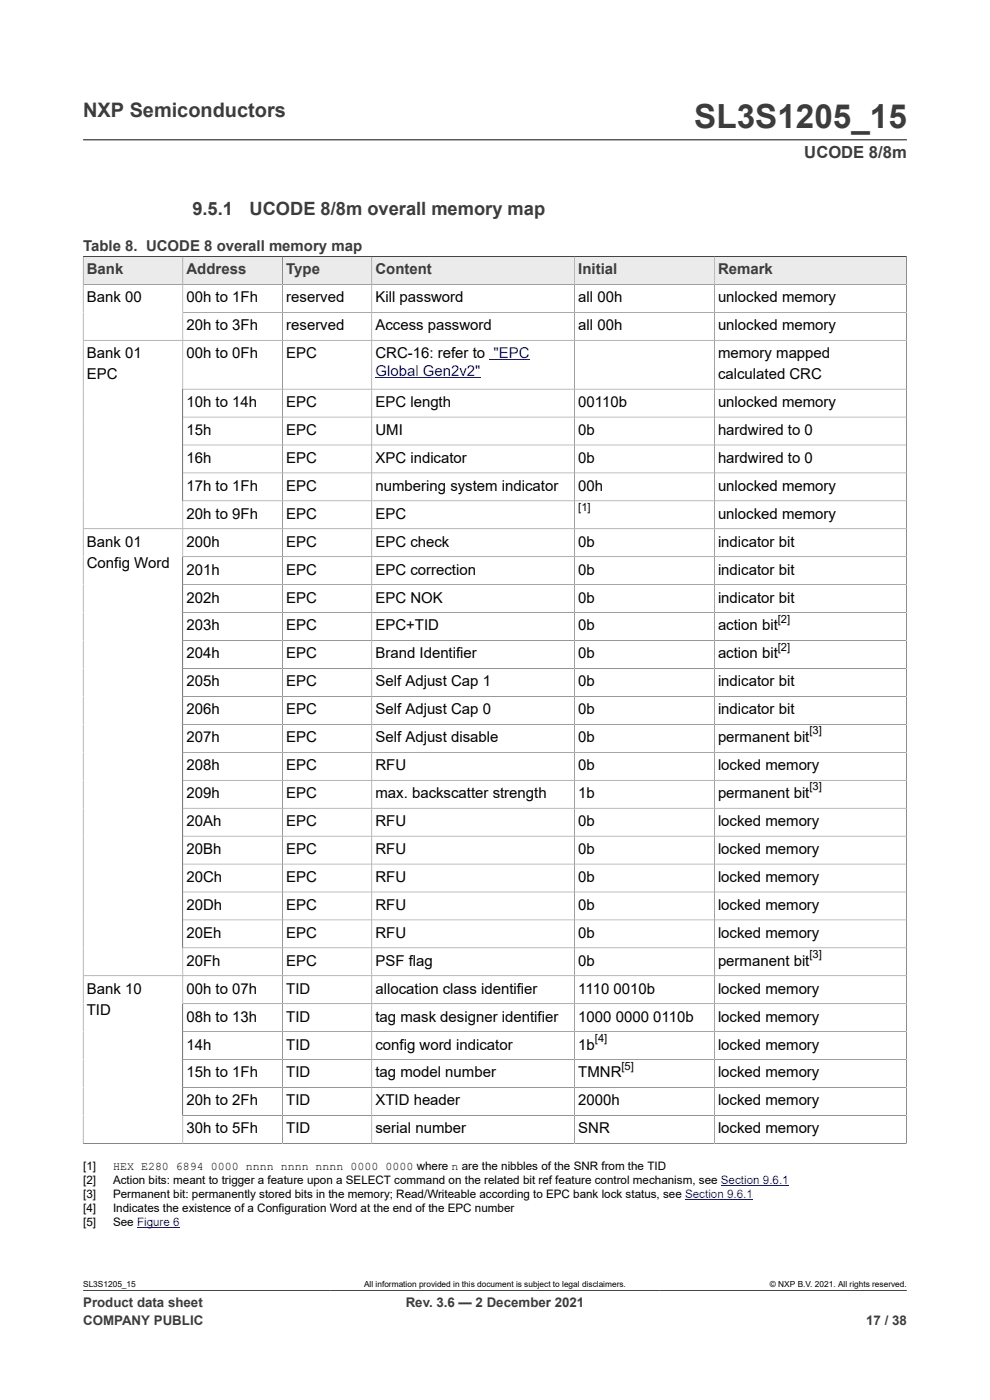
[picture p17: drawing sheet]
<svg xmlns="http://www.w3.org/2000/svg" width="210mm" height="297mm" viewBox="0 0 210 297" stroke-linecap="round" stroke-linejoin="round" font-family="sans-serif">
<defs><g id="words">
<text font-size="7.1" fill="#3c3c3c" x="147.3" y="27.2">SL3S1205_15</text>
<text font-size="4.2" fill="#3c3c3c" x="17.6" y="24.8">NXP Semiconductors</text>
<g font-size="3.9" fill="#3c3c3c">
<text x="40.8" y="45.7">9.5.1</text>
<text x="52.9" y="45.7">UCODE 8/8m overall memory map</text>
</g>
<text font-size="3.5" fill="#3c3c3c" x="170.6" y="33.5">UCODE 8/8m</text>
<g font-size="3.2" fill="#3c3c3c">
<text x="17.6" y="53.2">Table 8. UCODE 8 overall memory map</text>
<text x="18.4" y="58.2">Bank</text>
<text x="39.6" y="58.2">Address</text>
<text x="60.7" y="58.2">Type</text>
<text x="79.6" y="58.2">Content</text>
<text x="122.7" y="58.2">Initial</text>
<text x="152.3" y="58.2">Remark</text>
</g>
<g font-size="3.2">
<text x="18.4" y="64.1">Bank 00</text>
<text x="39.6" y="64.1">00h to 1Fh</text>
<text x="60.7" y="64.1">reserved</text>
<text x="79.6" y="64.1">Kill password</text>
<text x="122.7" y="64.1">all 00h</text>
<text x="152.3" y="64.1">unlocked memory</text>
<text x="39.6" y="70">20h to 3Fh</text>
<text x="60.7" y="70">reserved</text>
<text x="79.6" y="70">Access password</text>
<text x="122.7" y="70">all 00h</text>
<text x="152.3" y="70">unlocked memory</text>
<text x="18.4" y="76">Bank 01</text>
<text x="39.6" y="76">00h to 0Fh</text>
<text x="60.7" y="76">EPC</text>
<text x="79.6" y="76">CRC-16: refer to &quot;EPC</text>
<text x="152.3" y="76">memory mapped</text>
<text x="18.4" y="80.4">EPC</text>
<text x="152.3" y="80.4">calculated CRC</text>
<text x="39.6" y="86.3">10h to 14h</text>
<text x="60.7" y="86.3">EPC</text>
<text x="79.6" y="86.3">EPC length</text>
<text x="122.7" y="86.3">00110b</text>
<text x="152.3" y="86.3">unlocked memory</text>
<text x="39.6" y="92.3">15h</text>
<text x="60.7" y="92.3">EPC</text>
<text x="79.6" y="92.3">UMI</text>
<text x="122.7" y="92.3">0b</text>
<text x="152.3" y="92.3">hardwired to 0</text>
<text x="39.6" y="98.2">16h</text>
<text x="60.7" y="98.2">EPC</text>
<text x="79.6" y="98.2">XPC indicator</text>
<text x="122.7" y="98.2">0b</text>
<text x="152.3" y="98.2">hardwired to 0</text>
<text x="39.6" y="104.1">17h to 1Fh</text>
<text x="60.7" y="104.1">EPC</text>
<text x="79.6" y="104.1">numbering system indicator</text>
<text x="122.7" y="104.1">00h</text>
<text x="152.3" y="104.1">unlocked memory</text>
<text x="39.6" y="110">20h to 9Fh</text>
<text x="60.7" y="110">EPC</text>
<text x="79.6" y="110">EPC</text>
<text x="152.3" y="110">unlocked memory</text>
<text x="18.4" y="116">Bank 01</text>
<text x="39.6" y="116">200h</text>
<text x="60.7" y="116">EPC</text>
<text x="79.6" y="116">EPC check</text>
<text x="122.7" y="116">0b</text>
<text x="152.3" y="116">indicator bit</text>
<text x="18.4" y="120.4">Config Word</text>
<text x="39.6" y="121.9">201h</text>
<text x="60.7" y="121.9">EPC</text>
<text x="79.6" y="121.9">EPC correction</text>
<text x="122.7" y="121.9">0b</text>
<text x="152.3" y="121.9">indicator bit</text>
<text x="39.6" y="127.8">202h</text>
<text x="60.7" y="127.8">EPC</text>
<text x="79.6" y="127.8">EPC NOK</text>
<text x="122.7" y="127.8">0b</text>
<text x="152.3" y="127.8">indicator bit</text>
<text x="39.6" y="133.7">203h</text>
<text x="60.7" y="133.7">EPC</text>
<text x="79.6" y="133.7">EPC+TID</text>
<text x="122.7" y="133.7">0b</text>
<text x="152.3" y="133.7">action bit</text>
<text x="39.6" y="139.7">204h</text>
<text x="60.7" y="139.7">EPC</text>
<text x="79.6" y="139.7">Brand Identifier</text>
<text x="122.7" y="139.7">0b</text>
<text x="152.3" y="139.7">action bit</text>
<text x="39.6" y="145.6">205h</text>
<text x="60.7" y="145.6">EPC</text>
<text x="79.6" y="145.6">Self Adjust Cap 1</text>
<text x="122.7" y="145.6">0b</text>
<text x="152.3" y="145.6">indicator bit</text>
<text x="39.6" y="151.5">206h</text>
<text x="60.7" y="151.5">EPC</text>
<text x="79.6" y="151.5">Self Adjust Cap 0</text>
<text x="122.7" y="151.5">0b</text>
<text x="152.3" y="151.5">indicator bit</text>
<text x="39.6" y="157.5">207h</text>
<text x="60.7" y="157.5">EPC</text>
<text x="79.6" y="157.5">Self Adjust disable</text>
<text x="122.7" y="157.5">0b</text>
<text x="152.3" y="157.5">permanent bit</text>
<text x="39.6" y="163.4">208h</text>
<text x="60.7" y="163.4">EPC</text>
<text x="79.6" y="163.4">RFU</text>
<text x="122.7" y="163.4">0b</text>
<text x="152.3" y="163.4">locked memory</text>
<text x="39.6" y="169.3">209h</text>
<text x="60.7" y="169.3">EPC</text>
<text x="79.6" y="169.3">max. backscatter strength</text>
<text x="122.7" y="169.3">1b</text>
<text x="152.3" y="169.3">permanent bit</text>
<text x="39.6" y="175.2">20Ah</text>
<text x="60.7" y="175.2">EPC</text>
<text x="79.6" y="175.2">RFU</text>
<text x="122.7" y="175.2">0b</text>
<text x="152.3" y="175.2">locked memory</text>
<text x="39.6" y="181.2">20Bh</text>
<text x="60.7" y="181.2">EPC</text>
<text x="79.6" y="181.2">RFU</text>
<text x="122.7" y="181.2">0b</text>
<text x="152.3" y="181.2">locked memory</text>
<text x="39.6" y="187.1">20Ch</text>
<text x="60.7" y="187.1">EPC</text>
<text x="79.6" y="187.1">RFU</text>
<text x="122.7" y="187.1">0b</text>
<text x="152.3" y="187.1">locked memory</text>
<text x="39.6" y="193">20Dh</text>
<text x="60.7" y="193">EPC</text>
<text x="79.6" y="193">RFU</text>
<text x="122.7" y="193">0b</text>
<text x="152.3" y="193">locked memory</text>
<text x="39.6" y="198.9">20Eh</text>
<text x="60.7" y="198.9">EPC</text>
<text x="79.6" y="198.9">RFU</text>
<text x="122.7" y="198.9">0b</text>
<text x="152.3" y="198.9">locked memory</text>
<text x="39.6" y="204.9">20Fh</text>
<text x="60.7" y="204.9">EPC</text>
<text x="79.6" y="204.9">PSF flag</text>
<text x="122.7" y="204.9">0b</text>
<text x="152.3" y="204.9">permanent bit</text>
<text x="18.4" y="210.8">Bank 10</text>
<text x="18.4" y="215.2">TID</text>
<text x="39.6" y="210.8">00h to 07h</text>
<text x="60.7" y="210.8">TID</text>
<text x="79.6" y="210.8">allocation class identifier</text>
<text x="122.7" y="210.8">1110</text>
<text x="130.1" y="210.8">0010b</text>
<text x="152.3" y="210.8">locked memory</text>
<text x="39.6" y="216.7">08h to 13h</text>
<text x="60.7" y="216.7">TID</text>
<text x="79.6" y="216.7">tag mask designer identifier</text>
<text x="122.7" y="216.7">1000</text>
<text x="130.6" y="216.7">0000</text>
<text x="138.5" y="216.7">0110b</text>
<text x="152.3" y="216.7">locked memory</text>
<text x="39.6" y="222.6">14h</text>
<text x="60.7" y="222.6">TID</text>
<text x="79.6" y="222.6">config word indicator</text>
<text x="122.7" y="222.6">1b</text>
<text x="152.3" y="222.6">locked memory</text>
<text x="39.6" y="228.6">15h to 1Fh</text>
<text x="60.7" y="228.6">TID</text>
<text x="79.6" y="228.6">tag model number</text>
<text x="122.7" y="228.6">TMNR</text>
<text x="152.3" y="228.6">locked memory</text>
<text x="39.6" y="234.5">20h to 2Fh</text>
<text x="60.7" y="234.5">TID</text>
<text x="79.6" y="234.5">XTID header</text>
<text x="122.7" y="234.5">2000h</text>
<text x="152.3" y="234.5">locked memory</text>
<text x="39.6" y="240.4">30h to 5Fh</text>
<text x="60.7" y="240.4">TID</text>
<text x="79.6" y="240.4">serial number</text>
<text x="122.7" y="240.4">SNR</text>
<text x="152.3" y="240.4">locked memory</text>
</g>
<text font-size="3.2" fill="#00f" x="79.6" y="79.8">Global Gen2v2&quot;</text>
<g font-size="2.8" fill="#3c3c3c">
<text x="17.6" y="277.3">Product data sheet</text>
<text x="17.6" y="281">COMPANY PUBLIC</text>
<text x="86.1" y="277.3">Rev. 3.6 — 2 December 2021</text>
<text x="183.7" y="281">17 / 38</text>
</g>
<g font-size="2.5">
<text x="17.6" y="248.2">[1]</text>
<text x="17.6" y="251.2">[2]</text>
<text x="24" y="248.2">HEX E280 6894 0000 nnnn nnnn nnnn 0000 0000 where n are the nibbles of the SNR from the TID</text>
<text x="24" y="251.2">Action bits: meant to trigger a feature upon a SELECT command on the related bit ref feature control mechanism, see Section 9.6.1</text>
<text x="17.6" y="254.1">[3]</text>
<text x="17.6" y="257.1">[4]</text>
<text x="24" y="254.1">Permanent bit: permanently stored bits in the memory; Read/Writeable according to EPC bank lock status, see Section 9.6.1</text>
<text x="24" y="257.1">Indicates the existence of a Configuration Word at the end of the EPC number</text>
<text x="17.6" y="260.1">[5]</text>
<text x="24" y="260.1">See Figure 6</text>
</g>
<g font-size="2.4">
<text x="122.7" y="108.4">[1]</text>
<text x="165" y="132.1">[2]</text>
<text x="165" y="138">[2]</text>
<text x="171.7" y="155.8">[3]</text>
<text x="171.7" y="167.7">[3]</text>
<text x="171.7" y="203.2">[3]</text>
<text x="126.2" y="221">[4]</text>
<text x="131.8" y="226.9">[5]</text>
</g>
<g font-size="1.8">
<text x="17.6" y="273.1">SL3S1205_15</text>
<text x="77.2" y="273.1">All information provided in this document is subject to legal disclaimers.</text>
<text x="163.3" y="273.1">© NXP B.V. 2021. All rights reserved.</text>
</g>
</g></defs>
<path d="M17.6 29.7h174.8M17.6 54.4h174.7" fill="none" stroke="#3c3c3c" stroke-width=".21"/>
<path d="M17.7 54.5h21v5.8h-21z" fill="#ebebeb"/>
<path d="M17.6 54.4h21.2v5.9h-21.2z" fill="none" stroke="#3c3c3c" stroke-width=".21"/>
<path d="M38.9 54.5h21v5.8h-21z" fill="#ebebeb"/>
<path d="M38.8 54.4h21.1v5.9h-21.1z" fill="none" stroke="#3c3c3c" stroke-width=".21"/>
<path d="M60 54.5h18.8v5.8h-18.8z" fill="#ebebeb"/>
<path d="M59.9 54.4h19v5.9h-19z" fill="none" stroke="#3c3c3c" stroke-width=".21"/>
<path d="M78.9 54.5h42.9v5.8h-42.9z" fill="#ebebeb"/>
<path d="M78.9 54.4h43v5.9h-43z" fill="none" stroke="#3c3c3c" stroke-width=".21"/>
<path d="M122 54.5h29.5v5.8h-29.5z" fill="#ebebeb"/>
<path d="M121.9 54.4h29.6v5.9h-29.6z" fill="none" stroke="#3c3c3c" stroke-width=".21"/>
<path d="M151.6 54.5h40.6v5.8h-40.6z" fill="#ebebeb"/>
<g fill="none" stroke="#3c3c3c" stroke-width=".21">
<path d="M17.6 54.4h174.7v188.2M151.5 54.4v188.2M38.8 66.3h153.5M38.8 60.3v182.3M59.9 60.3v182.3M78.9 60.3v182.3M121.9 60.3v182.3M192.3 60.3h-174.7v182.3M192.3 72.2h-174.7M38.8 82.6h153.5M38.8 88.5h153.5M38.8 94.4h153.5"/>
<path d="M17.6 112.2h174.7M38.8 100.3h153.5M38.8 106.3h153.5M38.8 118.1h153.5M38.8 124h153.5M38.8 130h153.5M38.8 135.9h153.5M38.8 141.8h153.5M38.8 147.7h153.5M38.8 153.7h153.5M38.8 159.6h153.5M38.8 165.5h153.5"/>
<path d="M38.8 171.5h153.5M38.8 177.4h153.5M38.8 183.3h153.5M38.8 189.2h153.5M38.8 195.2h153.5M38.8 201.1h153.5M38.8 212.9h153.5M38.8 218.9h153.5M192.3 207h-174.7M38.8 224.8h153.5M38.8 230.7h153.5M38.8 236.6h153.5"/>
<path d="M192.3 242.6h-174.7M17.6 273.8h174.8"/>
</g>
<path d="M103.8 76.3h8.5M79.6 80.1h22.3M145.3 254.4h14.4M152.9 251.4h14.4M29.1 260.3h9" fill="none" stroke="#00f" stroke-width=".21"/>
<use href="#words"/>
</svg>
